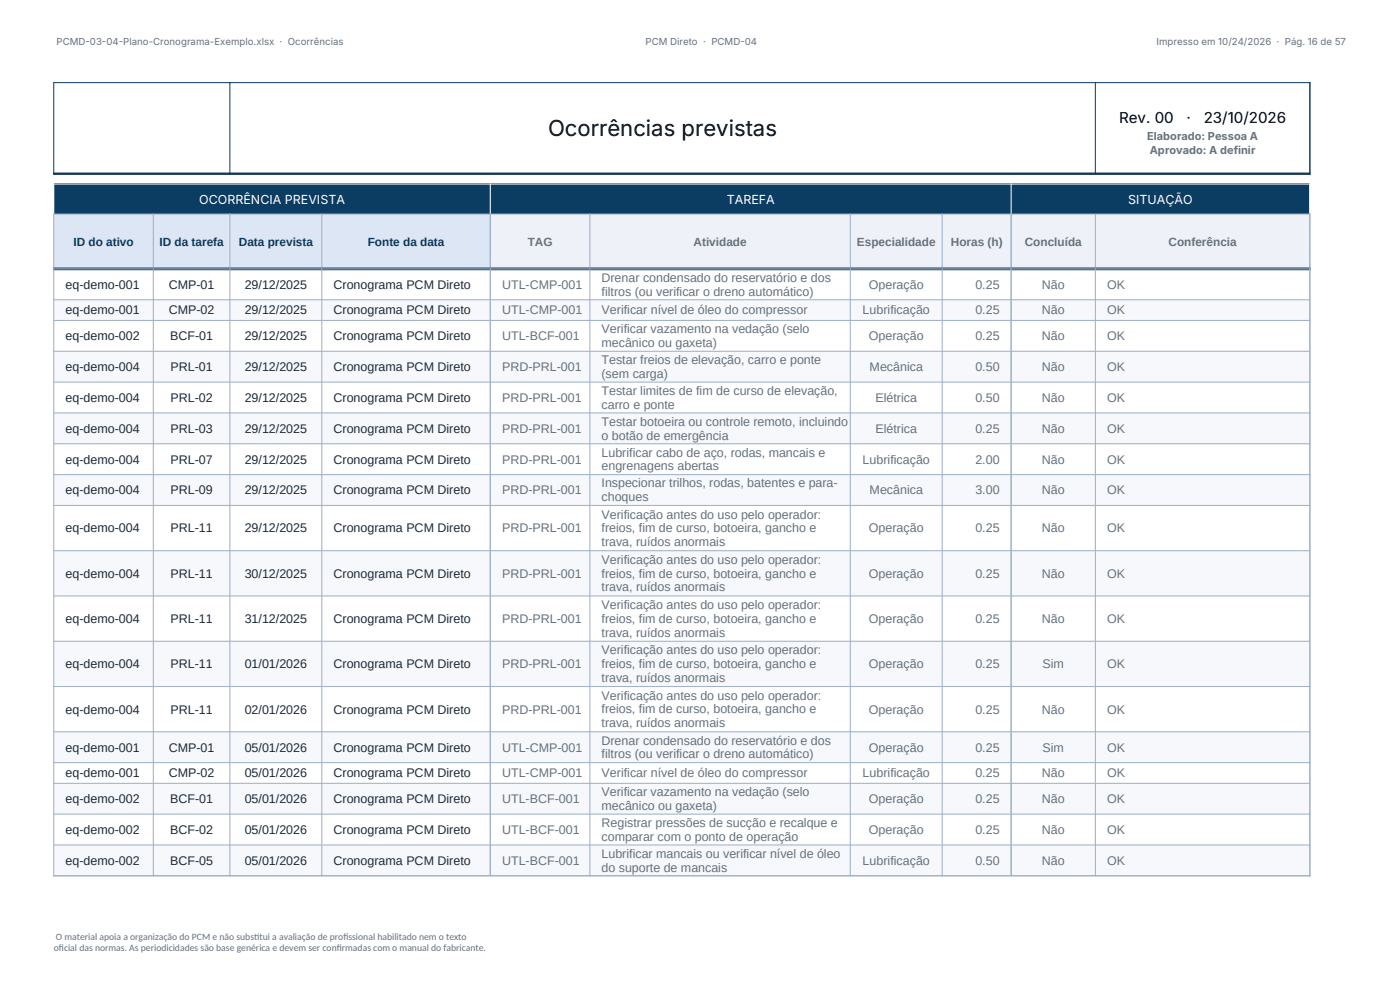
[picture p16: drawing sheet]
<svg xmlns="http://www.w3.org/2000/svg" width="297mm" height="210mm" viewBox="0 0 297 210" stroke-linecap="round" stroke-linejoin="round" font-family="sans-serif">
<defs><g id="words">
<text font-size="4.7" x="116.3" y="28.9">Ocorrências previstas</text>
<g font-size="3.2">
<text x="237.4" y="26.1">Rev. 00</text>
<text x="251.7" y="26.1">·</text>
<text x="255.4" y="26.1">23/10/2026</text>
</g>
<g font-size="2.6" fill="#fff">
<text x="42.3" y="43.2">OCORRÊNCIA PREVISTA</text>
<text x="154.2" y="43.2">TAREFA</text>
<text x="239.3" y="43.2">SITUAÇÃO</text>
</g>
<g font-size="2.6" fill="#64717d">
<text x="127.6" y="59.8">Drenar condensado do reservatório e dos</text>
<text x="106.5" y="61.2">UTL-CMP-001</text>
<text x="127.6" y="62.7">filtros (ou verificar o dreno automático)</text>
<text x="184.3" y="61.2">Operação</text>
<text x="206.9" y="61.2">0.25</text>
<text x="221" y="61.2">Não</text>
<text x="234.9" y="61.2">OK</text>
<text x="106.5" y="66.7">UTL-CMP-001</text>
<text x="127.6" y="66.7">Verificar nível de óleo do compressor</text>
<text x="127.6" y="70.7">Verificar vazamento na vedação (selo</text>
<text x="183" y="66.7">Lubrificação</text>
<text x="206.9" y="66.7">0.25</text>
<text x="221" y="66.7">Não</text>
<text x="234.9" y="66.7">OK</text>
<text x="106.5" y="72.2">UTL-BCF-001</text>
<text x="127.6" y="73.6">mecânico ou gaxeta)</text>
<text x="127.6" y="77.2">Testar freios de elevação, carro e ponte</text>
<text x="184.3" y="72.2">Operação</text>
<text x="206.9" y="72.2">0.25</text>
<text x="221" y="72.2">Não</text>
<text x="234.9" y="72.2">OK</text>
<text x="106.5" y="78.7">PRD-PRL-001</text>
<text x="127.6" y="80.2">(sem carga)</text>
<text x="127.6" y="83.8">Testar limites de fim de curso de elevação,</text>
<text x="184.5" y="78.7">Mecânica</text>
<text x="206.9" y="78.7">0.50</text>
<text x="221" y="78.7">Não</text>
<text x="234.9" y="78.7">OK</text>
<text x="106.5" y="85.2">PRD-PRL-001</text>
<text x="127.6" y="86.7">carro e ponte</text>
<text x="185.7" y="85.2">Elétrica</text>
<text x="206.9" y="85.2">0.50</text>
<text x="221" y="85.2">Não</text>
<text x="234.9" y="85.2">OK</text>
<text x="106.5" y="91.8">PRD-PRL-001</text>
<text x="127.6" y="90.3">Testar botoeira ou controle remoto, incluindo</text>
<text x="127.6" y="93.3">o botão de emergência</text>
<text x="185.7" y="91.8">Elétrica</text>
<text x="206.9" y="91.8">0.25</text>
<text x="221" y="91.8">Não</text>
<text x="234.9" y="91.8">OK</text>
<text x="106.5" y="98.3">PRD-PRL-001</text>
<text x="127.6" y="96.9">Lubrificar cabo de aço, rodas, mancais e</text>
<text x="127.6" y="99.8">engrenagens abertas</text>
<text x="183" y="98.3">Lubrificação</text>
<text x="206.9" y="98.3">2.00</text>
<text x="221" y="98.3">Não</text>
<text x="234.9" y="98.3">OK</text>
<text x="106.5" y="104.9">PRD-PRL-001</text>
<text x="127.6" y="103.4">Inspecionar trilhos, rodas, batentes e para-</text>
<text x="127.6" y="106.3">choques</text>
<text x="184.5" y="104.9">Mecânica</text>
<text x="206.9" y="104.9">3.00</text>
<text x="221" y="104.9">Não</text>
<text x="234.9" y="104.9">OK</text>
<text x="106.5" y="112.9">PRD-PRL-001</text>
<text x="127.6" y="110">Verificação antes do uso pelo operador:</text>
<text x="127.6" y="112.9">freios, fim de curso, botoeira, gancho e</text>
<text x="184.3" y="112.9">Operação</text>
<text x="206.9" y="112.9">0.25</text>
<text x="221" y="112.9">Não</text>
<text x="234.9" y="112.9">OK</text>
<text x="127.6" y="115.9">trava, ruídos anormais</text>
<text x="127.6" y="119.6">Verificação antes do uso pelo operador:</text>
<text x="106.5" y="122.5">PRD-PRL-001</text>
<text x="127.6" y="122.5">freios, fim de curso, botoeira, gancho e</text>
<text x="127.6" y="125.5">trava, ruídos anormais</text>
<text x="184.3" y="122.5">Operação</text>
<text x="206.9" y="122.5">0.25</text>
<text x="221" y="122.5">Não</text>
<text x="234.9" y="122.5">OK</text>
<text x="127.6" y="129.2">Verificação antes do uso pelo operador:</text>
<text x="106.5" y="132.2">PRD-PRL-001</text>
<text x="127.6" y="132.1">freios, fim de curso, botoeira, gancho e</text>
<text x="127.6" y="135.1">trava, ruídos anormais</text>
<text x="184.3" y="132.2">Operação</text>
<text x="206.9" y="132.2">0.25</text>
<text x="221" y="132.2">Não</text>
<text x="234.9" y="132.2">OK</text>
<text x="106.5" y="141.8">PRD-PRL-001</text>
<text x="127.6" y="138.8">Verificação antes do uso pelo operador:</text>
<text x="127.6" y="141.7">freios, fim de curso, botoeira, gancho e</text>
<text x="184.3" y="141.8">Operação</text>
<text x="206.9" y="141.8">0.25</text>
<text x="221.2" y="141.8">Sim</text>
<text x="234.9" y="141.8">OK</text>
<text x="127.6" y="144.7">trava, ruídos anormais</text>
<text x="127.6" y="148.4">Verificação antes do uso pelo operador:</text>
<text x="106.5" y="151.4">PRD-PRL-001</text>
<text x="127.6" y="151.4">freios, fim de curso, botoeira, gancho e</text>
<text x="127.6" y="154.3">trava, ruídos anormais</text>
<text x="184.3" y="151.4">Operação</text>
<text x="206.9" y="151.4">0.25</text>
<text x="221" y="151.4">Não</text>
<text x="234.9" y="151.4">OK</text>
<text x="106.5" y="159.4">UTL-CMP-001</text>
<text x="127.6" y="158">Drenar condensado do reservatório e dos</text>
<text x="127.6" y="160.9">filtros (ou verificar o dreno automático)</text>
<text x="184.3" y="159.4">Operação</text>
<text x="206.9" y="159.4">0.25</text>
<text x="221.2" y="159.4">Sim</text>
<text x="234.9" y="159.4">OK</text>
<text x="106.5" y="164.9">UTL-CMP-001</text>
<text x="127.6" y="164.9">Verificar nível de óleo do compressor</text>
<text x="183" y="164.9">Lubrificação</text>
<text x="206.9" y="164.9">0.25</text>
<text x="221" y="164.9">Não</text>
<text x="234.9" y="164.9">OK</text>
<text x="106.5" y="170.4">UTL-BCF-001</text>
<text x="127.6" y="168.9">Verificar vazamento na vedação (selo</text>
<text x="127.6" y="171.8">mecânico ou gaxeta)</text>
<text x="184.3" y="170.4">Operação</text>
<text x="206.9" y="170.4">0.25</text>
<text x="221" y="170.4">Não</text>
<text x="234.9" y="170.4">OK</text>
<text x="106.5" y="176.9">UTL-BCF-001</text>
<text x="127.6" y="175.4">Registrar pressões de sucção e recalque e</text>
<text x="127.6" y="178.4">comparar com o ponto de operação</text>
<text x="184.3" y="176.9">Operação</text>
<text x="206.9" y="176.9">0.25</text>
<text x="221" y="176.9">Não</text>
<text x="234.9" y="176.9">OK</text>
<text x="106.5" y="183.4">UTL-BCF-001</text>
<text x="127.6" y="182">Lubrificar mancais ou verificar nível de óleo</text>
<text x="127.6" y="184.9">do suporte de mancais</text>
<text x="183" y="183.4">Lubrificação</text>
<text x="206.9" y="183.4">0.50</text>
<text x="221" y="183.4">Não</text>
<text x="234.9" y="183.4">OK</text>
</g>
<g font-size="2.6" fill="#1f2937">
<text x="13.9" y="61.2">eq-demo-001</text>
<text x="35.8" y="61.2">CMP-01</text>
<text x="51.9" y="61.2">29/12/2025</text>
<text x="70.8" y="61.2">Cronograma PCM Direto</text>
<text x="13.9" y="66.7">eq-demo-001</text>
<text x="35.8" y="66.7">CMP-02</text>
<text x="51.9" y="66.7">29/12/2025</text>
<text x="70.8" y="66.7">Cronograma PCM Direto</text>
<text x="13.9" y="72.2">eq-demo-002</text>
<text x="36.1" y="72.2">BCF-01</text>
<text x="51.9" y="72.2">29/12/2025</text>
<text x="70.8" y="72.2">Cronograma PCM Direto</text>
<text x="13.9" y="78.7">eq-demo-004</text>
<text x="36.2" y="78.7">PRL-01</text>
<text x="51.9" y="78.7">29/12/2025</text>
<text x="70.8" y="78.7">Cronograma PCM Direto</text>
<text x="13.9" y="85.2">eq-demo-004</text>
<text x="36.2" y="85.2">PRL-02</text>
<text x="51.9" y="85.2">29/12/2025</text>
<text x="70.8" y="85.2">Cronograma PCM Direto</text>
<text x="13.9" y="91.8">eq-demo-004</text>
<text x="36.2" y="91.8">PRL-03</text>
<text x="51.9" y="91.8">29/12/2025</text>
<text x="70.8" y="91.8">Cronograma PCM Direto</text>
<text x="13.9" y="98.3">eq-demo-004</text>
<text x="36.2" y="98.3">PRL-07</text>
<text x="51.9" y="98.3">29/12/2025</text>
<text x="70.8" y="98.3">Cronograma PCM Direto</text>
<text x="13.9" y="104.9">eq-demo-004</text>
<text x="36.2" y="104.9">PRL-09</text>
<text x="51.9" y="104.9">29/12/2025</text>
<text x="70.8" y="104.9">Cronograma PCM Direto</text>
<text x="13.9" y="112.9">eq-demo-004</text>
<text x="36.2" y="112.9">PRL-11</text>
<text x="51.9" y="112.9">29/12/2025</text>
<text x="70.8" y="112.9">Cronograma PCM Direto</text>
<text x="13.9" y="122.5">eq-demo-004</text>
<text x="36.2" y="122.5">PRL-11</text>
<text x="51.9" y="122.5">30/12/2025</text>
<text x="70.8" y="122.5">Cronograma PCM Direto</text>
<text x="13.9" y="132.2">eq-demo-004</text>
<text x="36.2" y="132.2">PRL-11</text>
<text x="51.9" y="132.2">31/12/2025</text>
<text x="70.8" y="132.2">Cronograma PCM Direto</text>
<text x="13.9" y="141.8">eq-demo-004</text>
<text x="36.2" y="141.8">PRL-11</text>
<text x="51.9" y="141.8">01/01/2026</text>
<text x="70.8" y="141.8">Cronograma PCM Direto</text>
<text x="13.9" y="151.4">eq-demo-004</text>
<text x="36.2" y="151.4">PRL-11</text>
<text x="51.9" y="151.4">02/01/2026</text>
<text x="70.8" y="151.4">Cronograma PCM Direto</text>
<text x="13.9" y="159.4">eq-demo-001</text>
<text x="35.8" y="159.4">CMP-01</text>
<text x="51.9" y="159.4">05/01/2026</text>
<text x="70.8" y="159.4">Cronograma PCM Direto</text>
<text x="13.9" y="164.9">eq-demo-001</text>
<text x="35.8" y="164.9">CMP-02</text>
<text x="51.9" y="164.9">05/01/2026</text>
<text x="70.8" y="164.9">Cronograma PCM Direto</text>
<text x="13.9" y="170.4">eq-demo-002</text>
<text x="36.1" y="170.4">BCF-01</text>
<text x="51.9" y="170.4">05/01/2026</text>
<text x="70.8" y="170.4">Cronograma PCM Direto</text>
<text x="13.9" y="176.9">eq-demo-002</text>
<text x="36.1" y="176.9">BCF-02</text>
<text x="51.9" y="176.9">05/01/2026</text>
<text x="70.8" y="176.9">Cronograma PCM Direto</text>
<text x="13.9" y="183.4">eq-demo-002</text>
<text x="36.1" y="183.4">BCF-05</text>
<text x="51.9" y="183.4">05/01/2026</text>
<text x="70.8" y="183.4">Cronograma PCM Direto</text>
</g>
<g font-size="2.5" fill="#0b3d63">
<text x="15.6" y="52.1">ID do ativo</text>
<text x="33.8" y="52.1">ID da tarefa</text>
<text x="50.7" y="52.1">Data prevista</text>
<text x="78" y="52.1">Fonte da data</text>
</g>
<g font-size="2.5" fill="#64717d">
<text x="112" y="52.1">TAG</text>
<text x="147.1" y="52.1">Atividade</text>
<text x="181.8" y="52.1">Especialidade</text>
<text x="201.7" y="52.1">Horas (h)</text>
<text x="217.4" y="52.1">Concluída</text>
<text x="247.9" y="52.1">Conferência</text>
</g>
<g font-size="2.3" fill="#64717d">
<text x="243.4" y="29.8">Elaborado: Pessoa A</text>
<text x="243.9" y="32.6">Aprovado: A definir</text>
</g>
<g font-size="2" fill="#64717d">
<text x="12" y="9.6">PCMD-03-04-Plano-Cronograma-Exemplo.xlsx · Ocorrências</text>
<text x="136.9" y="9.6">PCM Direto · PCMD-04</text>
<text x="245.4" y="9.6">Impresso em 10/24/2026 · Pág. 16 de 57</text>
<text x="11.4" y="201.8">of</text>
<text x="11.9" y="199.3">O material apoia a organização do PCM e não subst</text>
<text x="12.5" y="201.8">icial das normas. As periodicidades são base genérica e devem ser conf</text>
<text x="53.9" y="199.3">itui a avaliação de prof</text>
<text x="71.4" y="201.8">irmadas com o manual do fabricante.</text>
<text x="72.8" y="199.3">issional habilitado nem o texto</text>
</g>
</g></defs>
<path d="M11.4 39h266.5v6.4h-266.5z" fill-rule="evenodd" fill="#0b3d63"/>
<path d="M11.4 45.4h92.6v11.6h-92.6z" fill-rule="evenodd" fill="#dce6f5"/>
<path d="M104 45.4h173.9v11.6h-173.9z" fill-rule="evenodd" fill="#eef2f8"/>
<path d="M11.3 17.5h266.7M11.4 17.4v19.7M48.8 17.4v19.7M232.4 17.4v19.7M277.9 17.4v19.7" fill="none" stroke="#0b3d63" stroke-width=".22"/>
<path d="M11.3 36.9h266.7M11.3 57h266.7" fill="none" stroke="#0b3d63" stroke-width=".51"/>
<path d="M11.3 39h266.7M11.4 38.9v6.6M104 38.9v6.6M214.5 38.9v6.6M277.9 38.9v6.6" fill="none" stroke="#fff" stroke-width=".22"/>
<path d="M11.3 45.4h266.7M11.4 45.3v12M32.5 45.3v12M48.8 45.3v12M68.3 45.3v12M104 45.3v12M125.1 45.3v12M180.4 45.3v12M199.9 45.3v12M214.5 45.3v12M232.4 45.3v12M277.9 45.3v12" fill="none" stroke="#9fb0c9" stroke-width=".22"/>
<g fill="#f6f8fc">
<path d="M11.4 63.6h266.5v4.4h-266.5z" fill-rule="evenodd"/>
<path d="M11.4 74.5h266.5v6.5h-266.5z" fill-rule="evenodd"/>
<path d="M11.4 87.6h266.5v6.5h-266.5z" fill-rule="evenodd"/>
<path d="M11.4 100.7h266.5v6.5h-266.5z" fill-rule="evenodd"/>
<path d="M11.4 116.8h266.5v9.6h-266.5z" fill-rule="evenodd"/>
<path d="M11.4 136h266.5v9.6h-266.5z" fill-rule="evenodd"/>
<path d="M11.4 155.2h266.5v6.6h-266.5z" fill-rule="evenodd"/>
<path d="M11.4 166.1h266.5v6.6h-266.5z" fill-rule="evenodd"/>
<path d="M11.4 179.2h266.5v6.6h-266.5z" fill-rule="evenodd"/>
</g>
<g fill="none" stroke="#9fb0c9" stroke-width=".22">
<path d="M11.3 57h266.7M11.4 56.9v129M32.5 56.9v129M48.8 56.9v129M68.3 56.9v129M104 56.9v129M125.1 56.9v129M180.4 56.9v129M199.9 56.9v129M214.5 56.9v129M232.4 56.9v129M277.9 56.9v129"/>
<path d="M11.3 63.6h266.7M11.3 68h266.7M11.3 74.5h266.7M11.3 81.1h266.7M11.3 87.6h266.7M11.3 94.1h266.7M11.3 100.7h266.7M11.3 107.2h266.7M11.3 116.8h266.7M11.3 126.4h266.7M11.3 136h266.7M11.3 145.6h266.7"/>
<path d="M11.3 155.2h266.7M11.3 161.8h266.7M11.3 166.2h266.7M11.3 172.7h266.7M11.3 179.2h266.7M11.3 185.8h266.7"/>
</g>
<use href="#words"/>
</svg>
